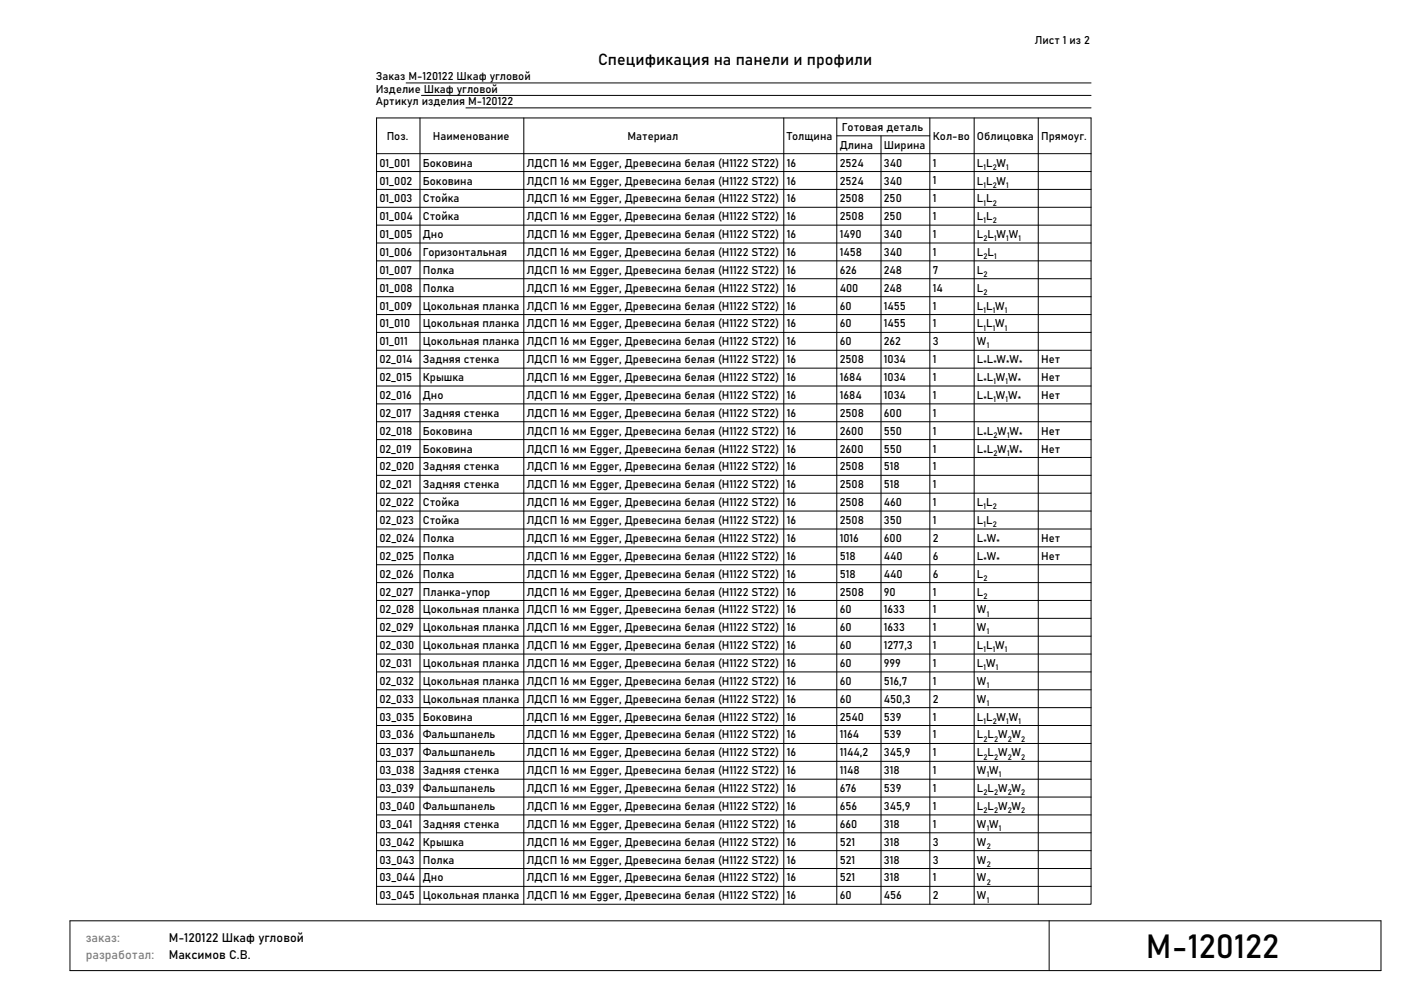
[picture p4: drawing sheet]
<svg xmlns="http://www.w3.org/2000/svg" width="297mm" height="210mm" viewBox="0 0 297 210" stroke-linecap="round" stroke-linejoin="round" font-family="sans-serif">
<defs><g id="words">
<text font-size="7" x="243" y="203.1">М-120122</text>
<text font-size="3.4" x="126.8" y="13.7">Спецификация на панели и профили</text>
<g font-size="2.6" fill="#808080">
<text x="18.2" y="203.3">разработал:</text>
<text x="18.2" y="199.8">заказ:</text>
</g>
<g font-size="2.6">
<text x="35.8" y="199.8">М-120122 Шкаф угловой</text>
<text x="35.8" y="203.3">Максимов С.В.</text>
</g>
<g font-size="2.4">
<text x="219.3" y="9.2">Лист 1 из 2</text>
<text x="79.7" y="17">Заказ М-120122 Шкаф угловой</text>
<text x="79.7" y="19.6">Изделие Шкаф угловой</text>
<text x="79.7" y="22.3">Артикул изделия М-120122</text>
<text x="82" y="29.7">Поз.</text>
<text x="91.8" y="29.7">Наименование</text>
<text x="133.1" y="29.7">Материал</text>
<text x="166.8" y="29.7">Толщина</text>
<text x="178.5" y="27.8">Готовая деталь</text>
<text x="197.8" y="29.6">Кол-во</text>
<text x="207.1" y="29.6">Облицовка</text>
<text x="220.7" y="29.7">Прямоуг.</text>
<text x="80.4" y="35.3">01_001</text>
<text x="89.6" y="35.3">Боковина</text>
<text x="111.7" y="35.3">ЛДСП 16 мм Egger, Древесина белая (H1122 ST22)</text>
<text x="166.8" y="35.3">16</text>
<text x="178" y="31.6">Длина</text>
<text x="178" y="35.3">2524</text>
<text x="187.4" y="31.6">Ширина</text>
<text x="187.4" y="35.3">340</text>
<text x="197.8" y="35.3">1</text>
<text x="207.1" y="35.3">L L W</text>
<text x="80.4" y="39.1">01_002</text>
<text x="89.6" y="39.1">Боковина</text>
<text x="111.7" y="39.1">ЛДСП 16 мм Egger, Древесина белая (H1122 ST22)</text>
<text x="166.8" y="39.1">16</text>
<text x="178" y="39.1">2524</text>
<text x="187.4" y="39.1">340</text>
<text x="197.8" y="39.1">1</text>
<text x="207.1" y="39.1">L L W</text>
<text x="80.4" y="42.9">01_003</text>
<text x="80.4" y="46.7">01_004</text>
<text x="89.6" y="42.9">Стойка</text>
<text x="89.6" y="46.7">Стойка</text>
<text x="111.7" y="42.9">ЛДСП 16 мм Egger, Древесина белая (H1122 ST22)</text>
<text x="111.7" y="46.7">ЛДСП 16 мм Egger, Древесина белая (H1122 ST22)</text>
<text x="166.8" y="42.9">16</text>
<text x="166.8" y="46.7">16</text>
<text x="178" y="42.9">2508</text>
<text x="178" y="46.7">2508</text>
<text x="187.4" y="42.9">250</text>
<text x="187.4" y="46.7">250</text>
<text x="197.8" y="42.9">1</text>
<text x="197.8" y="46.7">1</text>
<text x="207.1" y="42.9">L L</text>
<text x="207.1" y="46.7">L L</text>
<text x="80.4" y="50.5">01_005</text>
<text x="89.6" y="50.5">Дно</text>
<text x="111.7" y="50.5">ЛДСП 16 мм Egger, Древесина белая (H1122 ST22)</text>
<text x="166.8" y="50.5">16</text>
<text x="178" y="50.5">1490</text>
<text x="187.4" y="50.5">340</text>
<text x="197.8" y="50.5">1</text>
<text x="207.1" y="50.5">L L W W</text>
<text x="80.4" y="54.3">01_006</text>
<text x="80.4" y="58.1">01_007</text>
<text x="89.6" y="54.3">Горизонтальная</text>
<text x="89.6" y="58.1">Полка</text>
<text x="111.7" y="54.3">ЛДСП 16 мм Egger, Древесина белая (H1122 ST22)</text>
<text x="111.7" y="58.1">ЛДСП 16 мм Egger, Древесина белая (H1122 ST22)</text>
<text x="166.8" y="54.3">16</text>
<text x="166.8" y="58.1">16</text>
<text x="178" y="54.3">1458</text>
<text x="178" y="58.1">626</text>
<text x="187.4" y="54.3">340</text>
<text x="187.4" y="58.1">248</text>
<text x="197.8" y="54.3">1</text>
<text x="197.8" y="58.1">7</text>
<text x="207.1" y="54.3">L L</text>
<text x="207.1" y="58.1">L</text>
<text x="80.4" y="61.9">01_008</text>
<text x="80.4" y="65.7">01_009</text>
<text x="89.6" y="61.9">Полка</text>
<text x="89.6" y="65.7">Цокольная планка</text>
<text x="111.7" y="61.9">ЛДСП 16 мм Egger, Древесина белая (H1122 ST22)</text>
<text x="111.7" y="65.7">ЛДСП 16 мм Egger, Древесина белая (H1122 ST22)</text>
<text x="166.8" y="61.9">16</text>
<text x="166.8" y="65.7">16</text>
<text x="178" y="61.9">400</text>
<text x="178" y="65.7">60</text>
<text x="187.4" y="61.9">248</text>
<text x="187.4" y="65.7">1455</text>
<text x="197.8" y="61.9">14</text>
<text x="197.8" y="65.7">1</text>
<text x="207.1" y="61.9">L</text>
<text x="207.1" y="65.7">L L W</text>
<text x="80.4" y="69.4">01_010</text>
<text x="89.6" y="69.4">Цокольная планка</text>
<text x="111.7" y="69.4">ЛДСП 16 мм Egger, Древесина белая (H1122 ST22)</text>
<text x="166.8" y="69.4">16</text>
<text x="178" y="69.4">60</text>
<text x="187.4" y="69.4">1455</text>
<text x="197.8" y="69.4">1</text>
<text x="207.1" y="69.4">L L W</text>
<text x="80.4" y="73.3">01_011</text>
<text x="80.4" y="77">02_014</text>
<text x="89.6" y="73.3">Цокольная планка</text>
<text x="89.6" y="77">Задняя стенка</text>
<text x="111.7" y="73.3">ЛДСП 16 мм Egger, Древесина белая (H1122 ST22)</text>
<text x="111.7" y="77">ЛДСП 16 мм Egger, Древесина белая (H1122 ST22)</text>
<text x="166.8" y="73.3">16</text>
<text x="166.8" y="77">16</text>
<text x="178" y="73.3">60</text>
<text x="178" y="77">2508</text>
<text x="187.4" y="73.3">262</text>
<text x="187.4" y="77">1034</text>
<text x="197.8" y="73.3">3</text>
<text x="197.8" y="77">1</text>
<text x="207.1" y="73.3">W</text>
<text x="207.1" y="77">L L W W</text>
<text x="220.7" y="77">Нет</text>
<text x="80.4" y="80.8">02_015</text>
<text x="89.6" y="80.8">Крышка</text>
<text x="111.7" y="80.8">ЛДСП 16 мм Egger, Древесина белая (H1122 ST22)</text>
<text x="166.8" y="80.8">16</text>
<text x="178" y="80.8">1684</text>
<text x="187.4" y="80.8">1034</text>
<text x="197.8" y="80.8">1</text>
<text x="207.1" y="80.8">L L W W</text>
<text x="220.7" y="80.8">Нет</text>
<text x="80.4" y="84.6">02_016</text>
<text x="80.4" y="88.4">02_017</text>
<text x="89.6" y="84.6">Дно</text>
<text x="89.6" y="88.4">Задняя стенка</text>
<text x="111.7" y="84.6">ЛДСП 16 мм Egger, Древесина белая (H1122 ST22)</text>
<text x="111.7" y="88.4">ЛДСП 16 мм Egger, Древесина белая (H1122 ST22)</text>
<text x="166.8" y="84.6">16</text>
<text x="166.8" y="88.4">16</text>
<text x="178" y="84.6">1684</text>
<text x="178" y="88.4">2508</text>
<text x="187.4" y="84.6">1034</text>
<text x="187.4" y="88.4">600</text>
<text x="197.8" y="84.6">1</text>
<text x="197.8" y="88.4">1</text>
<text x="207.1" y="84.6">L L W W</text>
<text x="220.7" y="84.6">Нет</text>
<text x="80.4" y="92.2">02_018</text>
<text x="80.4" y="96">02_019</text>
<text x="89.6" y="92.2">Боковина</text>
<text x="89.6" y="96">Боковина</text>
<text x="111.7" y="92.2">ЛДСП 16 мм Egger, Древесина белая (H1122 ST22)</text>
<text x="111.7" y="96">ЛДСП 16 мм Egger, Древесина белая (H1122 ST22)</text>
<text x="166.8" y="92.2">16</text>
<text x="166.8" y="96">16</text>
<text x="178" y="92.2">2600</text>
<text x="178" y="96">2600</text>
<text x="187.4" y="92.2">550</text>
<text x="187.4" y="96">550</text>
<text x="197.8" y="92.2">1</text>
<text x="197.8" y="96">1</text>
<text x="207.1" y="92.2">L L W W</text>
<text x="207.1" y="96">L L W W</text>
<text x="220.7" y="92.2">Нет</text>
<text x="220.7" y="96">Нет</text>
<text x="80.4" y="99.8">02_020</text>
<text x="89.6" y="99.8">Задняя стенка</text>
<text x="111.7" y="99.8">ЛДСП 16 мм Egger, Древесина белая (H1122 ST22)</text>
<text x="166.8" y="99.8">16</text>
<text x="178" y="99.8">2508</text>
<text x="187.4" y="99.8">518</text>
<text x="197.8" y="99.8">1</text>
<text x="80.4" y="103.6">02_021</text>
<text x="80.4" y="107.4">02_022</text>
<text x="89.6" y="103.6">Задняя стенка</text>
<text x="89.6" y="107.4">Стойка</text>
<text x="111.7" y="103.6">ЛДСП 16 мм Egger, Древесина белая (H1122 ST22)</text>
<text x="111.7" y="107.4">ЛДСП 16 мм Egger, Древесина белая (H1122 ST22)</text>
<text x="166.8" y="103.6">16</text>
<text x="166.8" y="107.4">16</text>
<text x="178" y="103.6">2508</text>
<text x="178" y="107.4">2508</text>
<text x="187.4" y="103.6">518</text>
<text x="187.4" y="107.4">460</text>
<text x="197.8" y="103.6">1</text>
<text x="197.8" y="107.4">1</text>
<text x="207.1" y="107.4">L L</text>
<text x="80.4" y="111.1">02_023</text>
<text x="89.6" y="111.1">Стойка</text>
<text x="111.7" y="111.1">ЛДСП 16 мм Egger, Древесина белая (H1122 ST22)</text>
<text x="166.8" y="111.1">16</text>
<text x="178" y="111.1">2508</text>
<text x="187.4" y="111.1">350</text>
<text x="197.8" y="111.1">1</text>
<text x="207.1" y="111.1">L L</text>
<text x="80.4" y="114.9">02_024</text>
<text x="80.4" y="118.7">02_025</text>
<text x="89.6" y="114.9">Полка</text>
<text x="89.6" y="118.7">Полка</text>
<text x="111.7" y="114.9">ЛДСП 16 мм Egger, Древесина белая (H1122 ST22)</text>
<text x="111.7" y="118.7">ЛДСП 16 мм Egger, Древесина белая (H1122 ST22)</text>
<text x="166.8" y="114.9">16</text>
<text x="166.8" y="118.7">16</text>
<text x="178" y="114.9">1016</text>
<text x="178" y="118.7">518</text>
<text x="187.4" y="114.9">600</text>
<text x="187.4" y="118.7">440</text>
<text x="197.8" y="114.9">2</text>
<text x="197.8" y="118.7">6</text>
<text x="207.1" y="114.9">L W</text>
<text x="207.1" y="118.7">L W</text>
<text x="220.7" y="114.9">Нет</text>
<text x="220.7" y="118.7">Нет</text>
<text x="80.4" y="122.5">02_026</text>
<text x="89.6" y="122.5">Полка</text>
<text x="111.7" y="122.5">ЛДСП 16 мм Egger, Древесина белая (H1122 ST22)</text>
<text x="166.8" y="122.5">16</text>
<text x="178" y="122.5">518</text>
<text x="187.4" y="122.5">440</text>
<text x="197.8" y="122.5">6</text>
<text x="207.1" y="122.5">L</text>
<text x="80.4" y="126.3">02_027</text>
<text x="80.4" y="130.1">02_028</text>
<text x="89.6" y="130.1">Цокольная планка</text>
<text x="89.6" y="126.3">Планка-упор</text>
<text x="111.7" y="126.3">ЛДСП 16 мм Egger, Древесина белая (H1122 ST22)</text>
<text x="111.7" y="130.1">ЛДСП 16 мм Egger, Древесина белая (H1122 ST22)</text>
<text x="166.8" y="126.3">16</text>
<text x="166.8" y="130.1">16</text>
<text x="178" y="126.3">2508</text>
<text x="178" y="130.1">60</text>
<text x="187.4" y="126.3">90</text>
<text x="187.4" y="130.1">1633</text>
<text x="197.8" y="126.3">1</text>
<text x="197.8" y="130.1">1</text>
<text x="207.1" y="126.3">L</text>
<text x="207.1" y="130.1">W</text>
<text x="80.4" y="133.9">02_029</text>
<text x="80.4" y="137.7">02_030</text>
<text x="89.6" y="133.9">Цокольная планка</text>
<text x="89.6" y="137.7">Цокольная планка</text>
<text x="111.7" y="133.9">ЛДСП 16 мм Egger, Древесина белая (H1122 ST22)</text>
<text x="111.7" y="137.7">ЛДСП 16 мм Egger, Древесина белая (H1122 ST22)</text>
<text x="166.8" y="133.9">16</text>
<text x="166.8" y="137.7">16</text>
<text x="178" y="133.9">60</text>
<text x="178" y="137.7">60</text>
<text x="187.4" y="133.9">1633</text>
<text x="187.4" y="137.7">1277,3</text>
<text x="197.8" y="133.9">1</text>
<text x="197.8" y="137.7">1</text>
<text x="207.1" y="133.9">W</text>
<text x="207.1" y="137.7">L L W</text>
<text x="80.4" y="141.5">02_031</text>
<text x="89.6" y="141.5">Цокольная планка</text>
<text x="111.7" y="141.5">ЛДСП 16 мм Egger, Древесина белая (H1122 ST22)</text>
<text x="166.8" y="141.5">16</text>
<text x="178" y="141.5">60</text>
<text x="187.4" y="141.5">999</text>
<text x="197.8" y="141.5">1</text>
<text x="207.1" y="141.5">L W</text>
<text x="80.4" y="145.3">02_032</text>
<text x="80.4" y="149.1">02_033</text>
<text x="89.6" y="145.3">Цокольная планка</text>
<text x="89.6" y="149.1">Цокольная планка</text>
<text x="111.7" y="149.1">ЛДСП 16 мм Egger, Древесина белая (H1122 ST22)</text>
<text x="111.7" y="145.3">ЛДСП 16 мм Egger, Древесина белая (H1122 ST22)</text>
<text x="166.8" y="145.3">16</text>
<text x="166.8" y="149.1">16</text>
<text x="178" y="145.3">60</text>
<text x="178" y="149.1">60</text>
<text x="187.4" y="145.3">516,7</text>
<text x="187.4" y="149.1">450,3</text>
<text x="197.8" y="145.3">1</text>
<text x="197.8" y="149">2</text>
<text x="207.1" y="145.3">W</text>
<text x="207.1" y="149.1">W</text>
<text x="80.4" y="152.8">03_035</text>
<text x="89.6" y="152.8">Боковина</text>
<text x="111.7" y="152.8">ЛДСП 16 мм Egger, Древесина белая (H1122 ST22)</text>
<text x="166.8" y="152.8">16</text>
<text x="178" y="152.8">2540</text>
<text x="187.4" y="152.8">539</text>
<text x="197.8" y="152.8">1</text>
<text x="207.1" y="152.8">L L W W</text>
<text x="80.4" y="156.6">03_036</text>
<text x="80.4" y="160.4">03_037</text>
<text x="89.6" y="156.6">Фальшпанель</text>
<text x="89.6" y="160.4">Фальшпанель</text>
<text x="111.7" y="156.6">ЛДСП 16 мм Egger, Древесина белая (H1122 ST22)</text>
<text x="111.7" y="160.4">ЛДСП 16 мм Egger, Древесина белая (H1122 ST22)</text>
<text x="166.8" y="156.6">16</text>
<text x="166.8" y="160.4">16</text>
<text x="178" y="156.6">1164</text>
<text x="178" y="160.4">1144,2</text>
<text x="187.4" y="156.6">539</text>
<text x="187.4" y="160.4">345,9</text>
<text x="197.8" y="156.6">1</text>
<text x="197.8" y="160.4">1</text>
<text x="207.1" y="156.6">L L W W</text>
<text x="207.1" y="160.4">L L W W</text>
<text x="80.4" y="164.2">03_038</text>
<text x="80.4" y="168">03_039</text>
<text x="89.6" y="164.2">Задняя стенка</text>
<text x="89.6" y="168">Фальшпанель</text>
<text x="111.7" y="164.2">ЛДСП 16 мм Egger, Древесина белая (H1122 ST22)</text>
<text x="111.7" y="168">ЛДСП 16 мм Egger, Древесина белая (H1122 ST22)</text>
<text x="166.8" y="164.2">16</text>
<text x="166.8" y="168">16</text>
<text x="178" y="164.2">1148</text>
<text x="178" y="168">676</text>
<text x="187.4" y="164.2">318</text>
<text x="187.4" y="168">539</text>
<text x="197.8" y="164.2">1</text>
<text x="197.8" y="168">1</text>
<text x="207.1" y="164.2">W W</text>
<text x="207.1" y="168">L L W W</text>
<text x="80.4" y="171.8">03_040</text>
<text x="89.6" y="171.8">Фальшпанель</text>
<text x="111.7" y="171.8">ЛДСП 16 мм Egger, Древесина белая (H1122 ST22)</text>
<text x="166.8" y="171.8">16</text>
<text x="178" y="171.8">656</text>
<text x="187.4" y="171.8">345,9</text>
<text x="197.8" y="171.8">1</text>
<text x="207.1" y="171.8">L L W W</text>
<text x="80.4" y="175.6">03_041</text>
<text x="80.4" y="179.4">03_042</text>
<text x="89.6" y="175.6">Задняя стенка</text>
<text x="89.6" y="179.4">Крышка</text>
<text x="111.7" y="175.6">ЛДСП 16 мм Egger, Древесина белая (H1122 ST22)</text>
<text x="111.7" y="179.4">ЛДСП 16 мм Egger, Древесина белая (H1122 ST22)</text>
<text x="166.8" y="175.6">16</text>
<text x="166.8" y="179.4">16</text>
<text x="178" y="175.6">660</text>
<text x="178" y="179.4">521</text>
<text x="187.4" y="175.6">318</text>
<text x="187.4" y="179.4">318</text>
<text x="197.8" y="175.6">1</text>
<text x="197.8" y="179.4">3</text>
<text x="207.1" y="175.6">W W</text>
<text x="207.1" y="179.4">W</text>
<text x="80.4" y="183.2">03_043</text>
<text x="89.6" y="183.2">Полка</text>
<text x="111.7" y="183.2">ЛДСП 16 мм Egger, Древесина белая (H1122 ST22)</text>
<text x="166.8" y="183.2">16</text>
<text x="178" y="183.2">521</text>
<text x="187.4" y="183.2">318</text>
<text x="197.8" y="183.2">3</text>
<text x="207.1" y="183.2">W</text>
<text x="80.4" y="187">03_044</text>
<text x="80.4" y="190.8">03_045</text>
<text x="89.6" y="187">Дно</text>
<text x="89.6" y="190.8">Цокольная планка</text>
<text x="111.7" y="187">ЛДСП 16 мм Egger, Древесина белая (H1122 ST22)</text>
<text x="111.7" y="190.8">ЛДСП 16 мм Egger, Древесина белая (H1122 ST22)</text>
<text x="166.8" y="187">16</text>
<text x="166.8" y="190.8">16</text>
<text x="178" y="187">521</text>
<text x="178" y="190.8">60</text>
<text x="187.4" y="187">318</text>
<text x="187.4" y="190.7">456</text>
<text x="197.8" y="187">1</text>
<text x="197.8" y="190.7">2</text>
<text x="207.1" y="187">W</text>
<text x="207.1" y="190.8">W</text>
</g>
<g font-size="1.7">
<text x="208.6" y="36">1</text>
<text x="208.6" y="39.8">1</text>
<text x="210.5" y="36">2</text>
<text x="210.5" y="39.8">2</text>
<text x="213.4" y="36">1</text>
<text x="213.4" y="39.8">1</text>
<text x="208.6" y="43.6">1</text>
<text x="208.6" y="47.4">1</text>
<text x="210.5" y="43.6">2</text>
<text x="210.5" y="47.4">2</text>
<text x="208.6" y="51.2">2</text>
<text x="210.8" y="51.2">1</text>
<text x="213.4" y="51.2">1</text>
<text x="215.9" y="51.2">1</text>
<text x="208.6" y="55">2</text>
<text x="208.6" y="58.8">2</text>
<text x="210.8" y="55">1</text>
<text x="208.6" y="62.5">2</text>
<text x="208.6" y="66.3">1</text>
<text x="208.6" y="70.1">1</text>
<text x="210.5" y="66.3">1</text>
<text x="210.5" y="70.1">1</text>
<text x="213" y="66.3">1</text>
<text x="213" y="70.1">1</text>
<text x="208.6" y="77.7">*</text>
<text x="209.2" y="73.9">1</text>
<text x="210.6" y="77.7">*</text>
<text x="213.4" y="77.7">*</text>
<text x="216.1" y="77.7">*</text>
<text x="208.6" y="81.5">*</text>
<text x="210.6" y="81.5">1</text>
<text x="213.2" y="81.5">1</text>
<text x="215.8" y="81.5">*</text>
<text x="208.6" y="85.3">*</text>
<text x="210.6" y="85.3">1</text>
<text x="213.2" y="85.3">1</text>
<text x="215.8" y="85.3">*</text>
<text x="208.6" y="92.9">*</text>
<text x="210.6" y="92.9">2</text>
<text x="213.5" y="92.9">1</text>
<text x="216.1" y="92.9">*</text>
<text x="208.6" y="96.7">*</text>
<text x="210.6" y="96.7">2</text>
<text x="213.5" y="96.7">1</text>
<text x="216.1" y="96.7">*</text>
<text x="208.6" y="108">1</text>
<text x="208.6" y="111.8">1</text>
<text x="210.5" y="108">2</text>
<text x="210.5" y="111.8">2</text>
<text x="208.6" y="115.6">*</text>
<text x="208.6" y="119.4">*</text>
<text x="211.3" y="115.6">*</text>
<text x="211.3" y="119.4">*</text>
<text x="208.6" y="123.2">2</text>
<text x="208.6" y="127">2</text>
<text x="209.2" y="130.8">1</text>
<text x="209.2" y="134.6">1</text>
<text x="208.6" y="138.4">1</text>
<text x="208.6" y="142.2">1</text>
<text x="210.5" y="138.4">1</text>
<text x="211.1" y="142.2">1</text>
<text x="213" y="138.4">1</text>
<text x="209.2" y="145.9">1</text>
<text x="209.2" y="149.7">1</text>
<text x="208.6" y="153.5">1</text>
<text x="210.5" y="153.5">2</text>
<text x="213.4" y="153.5">1</text>
<text x="215.9" y="153.5">1</text>
<text x="208.6" y="157.3">2</text>
<text x="208.6" y="161.1">2</text>
<text x="210.8" y="157.3">2</text>
<text x="210.8" y="161.1">2</text>
<text x="213.7" y="157.3">2</text>
<text x="213.7" y="161.1">2</text>
<text x="216.5" y="157.3">2</text>
<text x="216.5" y="161.1">2</text>
<text x="209.2" y="164.9">1</text>
<text x="211.8" y="164.9">1</text>
<text x="208.6" y="168.7">2</text>
<text x="208.6" y="172.5">2</text>
<text x="210.8" y="168.7">2</text>
<text x="210.8" y="172.5">2</text>
<text x="213.7" y="168.7">2</text>
<text x="213.7" y="172.5">2</text>
<text x="216.5" y="168.7">2</text>
<text x="216.5" y="172.5">2</text>
<text x="209.2" y="176.3">1</text>
<text x="211.8" y="176.3">1</text>
<text x="209.2" y="180.1">2</text>
<text x="209.2" y="183.9">2</text>
<text x="209.2" y="187.6">2</text>
<text x="209.2" y="191.4">1</text>
</g>
</g></defs>
<g fill="none" stroke="#000" stroke-width=".21">
<path d="M86.1 17.6h145.2M79.8 25h151.5v166.8h-151.5zM79.8 36.4h151.5M79.8 32.6h151.5M89 25v166.8M89.4 20.2h141.9M98.8 22.9h132.5M111.1 25v166.8M166.2 25v166.8M177.4 25v166.8M177.4 28.8h19.7M186.8 28.8v163"/>
<path d="M197.1 25v166.8M206.5 25v166.8M220.1 25v166.8M79.8 51.5h151.5M79.8 44h151.5M79.8 59.1h151.5M79.8 55.3h151.5M79.8 47.8h151.5M79.8 40.2h151.5M79.8 74.3h151.5M79.8 78.1h151.5M79.8 62.9h151.5"/>
<path d="M79.8 66.7h151.5M79.8 70.5h151.5M79.8 85.7h151.5M79.8 97h151.5M79.8 89.5h151.5M79.8 93.2h151.5M79.8 81.9h151.5M79.8 104.6h151.5M79.8 119.8h151.5M79.8 112.2h151.5M79.8 116h151.5M79.8 100.8h151.5"/>
<path d="M79.8 108.4h151.5M79.8 134.9h151.5M79.8 127.4h151.5M79.8 131.1h151.5M79.8 138.7h151.5M79.8 123.6h151.5M79.8 142.5h151.5M79.8 157.7h151.5M79.8 146.3h151.5M79.8 150.1h151.5M79.8 153.9h151.5M79.8 161.5h151.5"/>
<path d="M79.8 172.8h151.5M79.8 169.1h151.5M79.8 165.3h151.5M79.8 176.6h151.5M14.8 195.3h278v10.6h-278zM79.8 188h151.5M79.8 180.4h151.5M79.8 184.2h151.5M222.4 195.3v10.6"/>
</g>
<path d="M.8 .4h295.5v209h-295.5z" fill="none" stroke="#fff" stroke-width=".3"/>
<use href="#words"/>
</svg>
